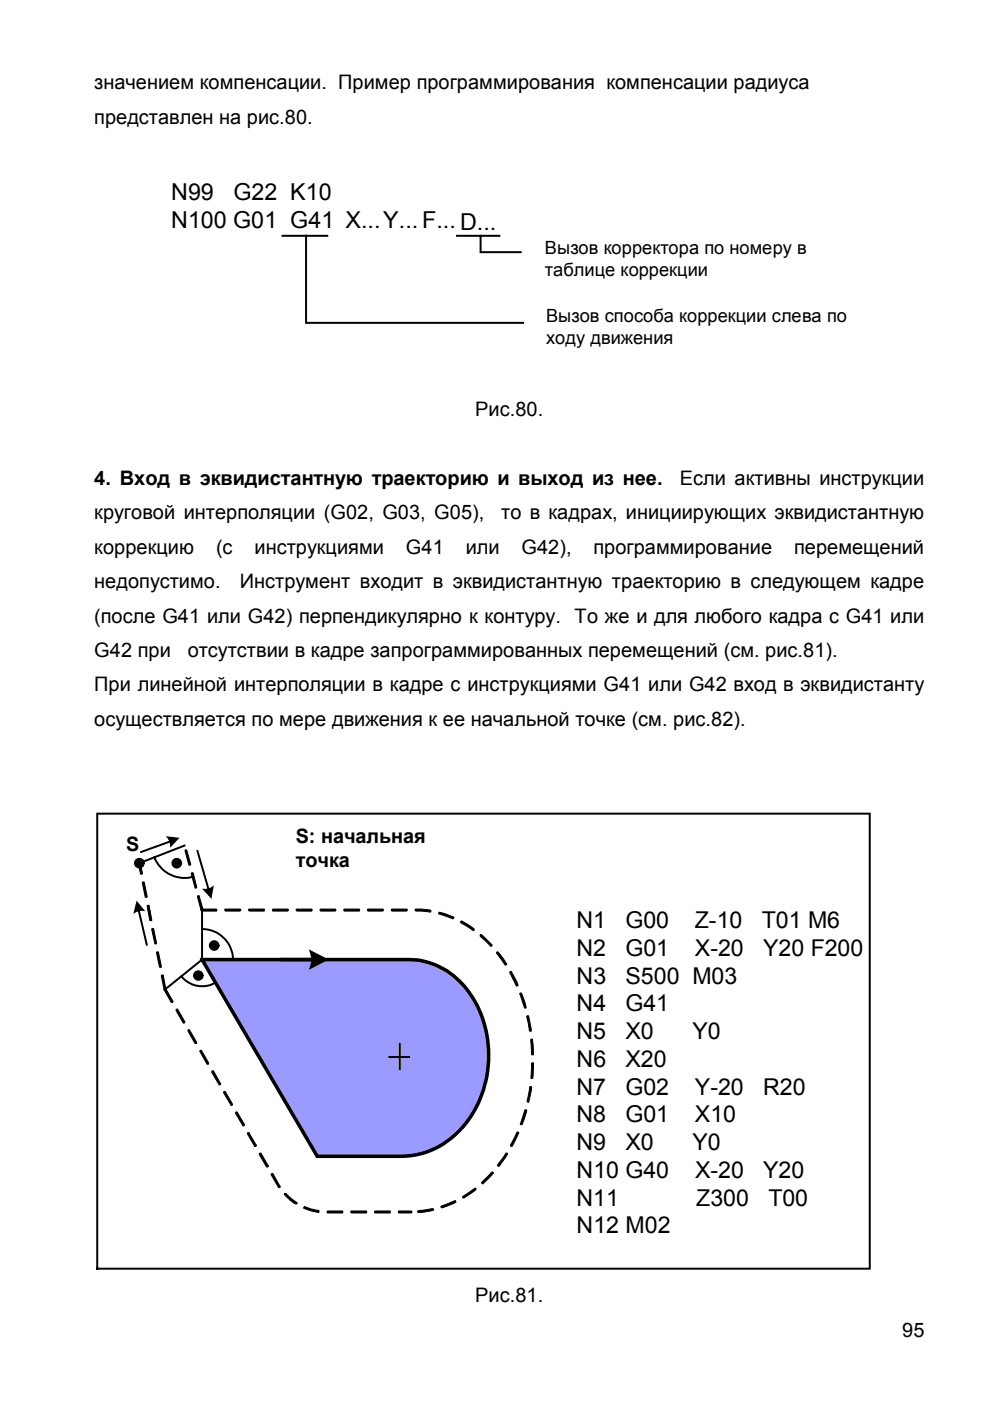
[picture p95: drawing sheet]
<svg xmlns="http://www.w3.org/2000/svg" width="210mm" height="297mm" viewBox="0 0 210 297" stroke-linecap="round" stroke-linejoin="round" font-family="sans-serif">
<defs><g id="words">
<g font-size="4.9">
<text x="36.3" y="42.5">N99</text>
<text x="49.5" y="42.5">G22 K10</text>
<text x="36.3" y="48.4">N100 G01 G41 X...Y...F... D...</text>
<text x="122.3" y="196.8">N1</text>
<text x="132.6" y="196.8">G00</text>
<text x="147.3" y="196.8">Z-10</text>
<text x="161.5" y="196.8">T01 M6</text>
<text x="122.3" y="202.6">N2</text>
<text x="132.6" y="202.6">G01</text>
<text x="147.3" y="202.6">X-20</text>
<text x="161.8" y="202.6">Y20 F200</text>
<text x="122.3" y="208.5">N3</text>
<text x="132.6" y="208.5">S500 M03</text>
<text x="122.3" y="214.4">N4</text>
<text x="132.6" y="214.4">G41</text>
<text x="122.3" y="220.3">N5</text>
<text x="132.6" y="220.3">X0</text>
<text x="146.8" y="220.3">Y0</text>
<text x="122.3" y="226.2">N6</text>
<text x="132.6" y="226.2">X20</text>
<text x="122.3" y="232.1">N7</text>
<text x="132.6" y="232.1">G02</text>
<text x="147.3" y="232.1">Y-20</text>
<text x="161.8" y="232.1">R20</text>
<text x="122.3" y="238">N8</text>
<text x="132.6" y="238">G01</text>
<text x="147.3" y="238">X10</text>
<text x="122.3" y="243.8">N9</text>
<text x="132.6" y="243.8">X0</text>
<text x="146.8" y="243.8">Y0</text>
<text x="122.3" y="249.7">N10 G40</text>
<text x="147.4" y="249.7">X-20</text>
<text x="161.8" y="249.7">Y20</text>
<text x="122.3" y="255.6">N11</text>
<text x="147.6" y="255.6">Z300</text>
<text x="162.9" y="255.6">T00</text>
<text x="122.3" y="261.5">N12 M02</text>
</g>
<g font-size="4.2">
<text x="20" y="19">значением компенсации. Пример программирования компенсации радиуса</text>
<text x="20" y="26.2">представлен на рис.80.</text>
<text x="100.8" y="88.2">Рис.80.</text>
<text x="20" y="102.8">4. Вход в эквидистантную траекторию и выход из нее.</text>
<text x="144.1" y="102.8">Если активны инструкции</text>
<text x="20" y="110.1">круговой интерполяции (G02, G03, G05),</text>
<text x="106.3" y="110.1">то в кадрах, инициирующих эквидистантную</text>
<text x="20" y="117.4">коррекцию</text>
<text x="45.8" y="117.4">(с</text>
<text x="54" y="117.4">инструкциями</text>
<text x="86.1" y="117.4">G41</text>
<text x="98.8" y="117.4">или</text>
<text x="110.6" y="117.4">G42),</text>
<text x="125.8" y="117.4">программирование</text>
<text x="168.4" y="117.4">перемещений</text>
<text x="20" y="124.7">недопустимо.</text>
<text x="50.8" y="124.7">Инструмент входит в эквидистантную траекторию в следующем кадре</text>
<text x="20" y="132">(после G41 или G42) перпендикулярно к контуру. То же и для любого кадра с G41 или</text>
<text x="20" y="139.3">G42 при</text>
<text x="39.8" y="139.3">отсутствии в кадре запрограммированных перемещений (см. рис.81).</text>
<text x="20" y="146.6">При линейной интерполяции в кадре с инструкциями G41 или G42 вход в эквидистанту</text>
<text x="20" y="153.9">осуществляется по мере движения к ее начальной точке (см. рис.82).</text>
<text x="62.7" y="178.7">S: начальная</text>
<text x="26.8" y="180.5">S</text>
<text x="62.7" y="183.8">точка</text>
<text x="100.8" y="276">Рис.81.</text>
<text x="191.3" y="283.5">95</text>
</g>
<g font-size="3.9">
<text x="115.5" y="53.8">Вызов корректора по номеру в</text>
<text x="115.5" y="58.5">таблице коррекции</text>
<text x="115.8" y="68.2">Вызов способа коррекции слева по</text>
<text x="115.8" y="72.9">ходу движения</text>
</g>
</g></defs>
<path d="M59.9 50h9.5M64.9 50v18.5h46M96.9 50h9M101.9 50v3.5h8.5" fill="none" stroke="#000" stroke-width=".42"/>
<g fill="#fff">
<path d="M19.5 77h177v7.2h-177z"/>
<path d="M19.5 84.2h177v7.4h-177z"/>
<path d="M19.5 91.6h177v7.2h-177z"/>
</g>
<path d="M42.8 203.5h43.9a16.1 16.1 0 0 1 13.5 8.1 23.3 23.3 0 0 1-4.7 29.9 16.6 16.6 0 0 1-10.4 3.7h-17.8z" fill-rule="evenodd" fill="#9a9aff"/>
<path d="M42.8 203.5h43.9a16.1 16.1 0 0 1 13.5 8.1 23.3 23.3 0 0 1-4.7 29.9 16.6 16.6 0 0 1-10.4 3.7h-17.8zM59.8 203.5h6.7" fill="none" stroke="#000" stroke-width=".76"/>
<path d="M20.6 172.5h163.8v96.5h-163.8zM36.2 178.4l-6.3 2.2M39.1 179.3l-9.6 3.7M29.4 192.9l1.7 7.4M32.7 181.7a6.9 6.9 0 0 0 8.2 4.2M41.9 180.4l2.3 8.2M42.8 197a6.6 6.6 0 0 1 6.6 6.5M42.8 193v10.5l-7.8 6.3M38.5 207a5.5 5.5 0 0 0 3.8 2.1l1.8-.1 1.6-.7M82.5 224.1h4.2M84.8 221.3v5.4" fill="none" stroke="#000" stroke-width=".42"/>
<g fill="#000">
<path d="M35.2 177.3l2.9 .3-2 2.1-.1-1z" fill-rule="evenodd"/>
<path d="M29 191l1.8 2.2h-.2a2.73 2.73 0 0 0-2.3 .6z" fill-rule="evenodd"/>
<path d="M42.8 188.4l.7 .1 1-.2 .8-.6-.5 2.9z" fill-rule="evenodd"/>
<path d="M65.5 201.3l4.2 2.2-4.2 2.1a4.9 4.9 0 0 0 0-4.3z" fill-rule="evenodd"/>
<circle cx="29.5" cy="183" r=".97"/>
<circle cx="37.5" cy="183" r=".99"/>
<circle cx="42" cy="206.8" r=".97"/>
<circle cx="45.4" cy="200.5" r=".99"/>
</g>
<g fill="#000" stroke="#000" stroke-width=".21">
<path d="M41.9 189.9h.3l.9 3-.2 .3-.3-.2zM40.6 185.1l.2-.1 .2 .2 .7 2.8-.1 .3-.3-.2zM39.2 180.3l.2-.1 .2 .1 .8 2.9-.1 .2-.3-.1z"/>
<path d="M42.7 192.7h3.2l.1 .3-.2 .2h-3l-.2-.2zM47.8 192.7h3.1l.2 .3-.2 .2h-3.1l-.1-.2zM52.8 192.7h3.2v.3l-.1 .2h-3l-.2-.2zM57.9 192.7h3.1l.1 .3-.1 .2h-3.1l-.1-.2zM62.9 192.7l3.3 .1-.2 .4h-3a.22 .22 0 0 1-.2-.2 .22 .22 0 0 1 .1-.3zM67.9 192.7h3.2l.1 .3-.2 .2h-3l-.1-.2zM73 192.7h3.2v.3l-.1 .2h-3l-.2-.2zM78 192.7h3.2l.1 .3-.2 .2h-3l-.2-.2zM83.1 192.7h3.1l.2 .3-.2 .2h-3.1l-.1-.2zM88.1 192.7l3.1 .3 .2 .3-3.2-.1-.2-.2zM93 193.5l1.4 .2 1.7 .7 .1 .2-.2 .2-2.9-1zM97.7 195.3h.3l2.1 1.3 .4 .4v.2l-.3 .1-2.4-1.6-.1-.2zM101.9 198.2h.3l.9 .9 1.3 1.3-.1 .2h-.3l-2.1-2.1zM105.3 201.9l.2-.1 .3 .3 1.6 2.2v.3l-.4-.1zM108.2 206l.3 .1a7.8 7.8 0 0 1 1.3 2.9h-.4l-1.3-2.8zM110.2 210.6h.4l.1 .3 .8 2.6-.1 .2-.2-.1zM111.7 215.4l.3-.1 .1 .2 .5 2.8v.4l-.4-.2zM112.6 220.4h.3a5.7 5.7 0 0 1 .2 2.7v.5h-.3zM112.7 225.5l.2-.2 .2 .1-.1 3.2-.2 .1-.2-.1zM112.4 230.4h.3l-.1 .8-.5 2.4-.2 .1-.1-.3zM111.3 235.4l.2-.1 .2 .1-.1 .5-.9 2.4-.3 .2-.1-.2zM109.6 240h.3l.1 .2-1.3 2.8h-.4l-.1-.2zM107.2 244.5h.3l.1 .2-1.7 2.5-.3 .1-.1-.4zM104.3 248.5h.2l.1 .3-2.2 2.2-.2-.1v-.2zM98.2 253.6l2.4-1.6 .3 .1-.3 .4-2.2 1.5-.3-.1zM93.6 255.7l2.8-1.1 .2 .1v.2l-.5 .3-2.3 .9-.3-.2zM88.6 256.8l3.1-.6 .2 .2-.1 .2-2 .4-1.1 .1z"/>
<path d="M34.2 206.8h.4l.6 3-.1 .2-.3-.1zM33.2 201.9l.2-.1 .2 .1 .6 3-.2 .2-.2-.2zM32.2 197l.1-.2 .3 .1 .6 3-.2 .3-.2-.1zM31.2 192l.4 .1 .6 2.9-.1 .2-.4-.1zM30.2 187.1l.2-.1 .2 .1 .6 2.9-.2 .3-.2-.2zM29.3 182.9l.2-.1 .3 .1 .4 2.2-.2 .3-.2-.1z"/>
<path d="M34.8 209.7h.4l1.5 2.6-.1 .3-.3-.1zM37.4 214h.3l1.5 2.6a.21 .21 0 0 1-.1 .3 .21 .21 0 0 1-.3-.1l-1.5-2.5zM39.9 218.4h.3l1.5 2.6v.2h-.4l-1.4-2.5zM42.5 222.7l.3 .1 1.4 2.5v.3h-.3l-1.5-2.6zM44.9 227.2l.1-.2 .3 .1 1.5 2.6-.1 .3h-.3zM47.4 231.5l.1-.1 .3 .1 1.5 2.6-.2 .3h-.1zM50 235.8h.3l1.5 2.6-.1 .3h-.2zM52.5 240.2h.3l1.6 2.6-.1 .2h-.4l-1.4-2.6zM55 244.6h.4l1.5 2.5a.2 .2 0 0 1-.1 .3 .2 .2 0 0 1-.3 0l-1.5-2.6zM57.6 248.9l.3-.1 1.5 2.7-.1 .3-.3-.1-1.5-2.6zM60.3 253.1l.3-.1 1.2 1.1 1.1 .8 .1 .2-.1 .2a6.6 6.6 0 0 1-2.6-2zM64.5 255.9l.1-.1 1.5 .6 1.5 .2v.3l-.2 .1-1.4-.2-1.5-.6zM69.4 256.8h3.2l.1 .2-.1 .2h-3.1l-.1-.1zM74.4 256.8h3.2l.2 .2-.2 .2h-3.1zM79.5 256.8h3.2l.1 .2-.2 .2h-3l-.2-.2zM84.5 256.8h2.7l.1 .2-.1 .2h-2.6l-.1-.2z"/>
</g>
<g fill="none" stroke="#000" stroke-width=".26">
<circle cx="29.5" cy="183" r=".97"/>
<circle cx="37.5" cy="183" r=".99"/>
<circle cx="42" cy="206.8" r=".97"/>
<circle cx="45.4" cy="200.5" r=".99"/>
</g>
<use href="#words"/>
</svg>
